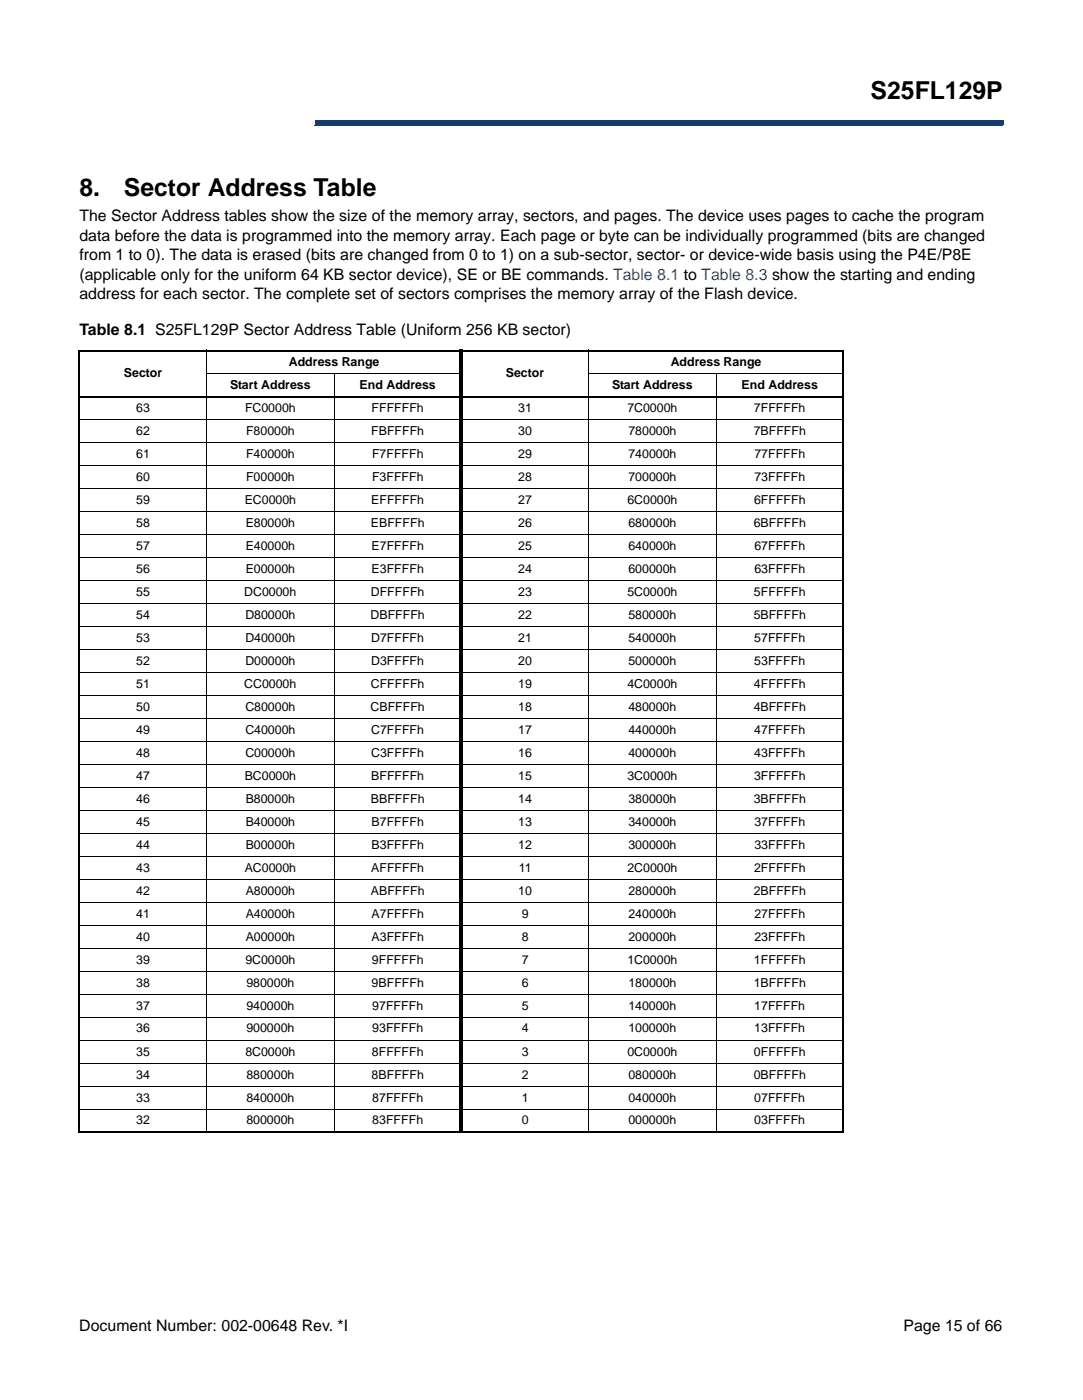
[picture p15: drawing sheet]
<svg xmlns="http://www.w3.org/2000/svg" width="210mm" height="271mm" viewBox="0 0 210 271" stroke-linecap="round" stroke-linejoin="round" font-family="sans-serif">
<defs><g id="words">
<g font-size="4.8">
<text x="168.5" y="19.2">S25FL129P</text>
<text x="15.4" y="37.8">8.</text>
<text x="24" y="37.8">Sector Address Table</text>
</g>
<g font-size="3.1">
<text x="15.4" y="42.9">The Sector Address tables show the size of the memory array, sectors, and pages. The device uses pages to cache the program</text>
<text x="15.4" y="46.6">data before the data is programmed into the memory array. Each page or byte can be individually programmed (bits are changed</text>
<text x="15.4" y="50.4">from 1 to 0). The data is erased (bits are changed from 0 to 1) on a sub-sector, sector- or device-wide basis using the P4E/P8E</text>
<text x="15.4" y="54.2">(applicable only for the uniform 64 KB sector device), SE or BE commands. Table 8.1 to Table 8.3 show the starting and ending</text>
<text x="15.4" y="57.9">address for each sector. The complete set of sectors comprises the memory array of the Flash device.</text>
<text x="15.4" y="64.8">Table 8.1 S25FL129P Sector Address Table (Uniform 256 KB sector)</text>
<text x="15.3" y="257.6">Document Number: 002-00648 Rev. *I</text>
<text x="174.8" y="257.6">Page 15 of 66</text>
</g>
<g font-size="2.4">
<text x="55.9" y="70.8">Address Range</text>
<text x="129.8" y="70.8">Address Range</text>
<text x="24" y="73">Sector</text>
<text x="44.5" y="75.3">Start Address</text>
<text x="69.6" y="75.3">End Address</text>
<text x="97.9" y="73">Sector</text>
<text x="118.4" y="75.3">Start Address</text>
<text x="143.5" y="75.3">End Address</text>
<text x="26.4" y="79.7">63</text>
<text x="47.4" y="79.7">FC0000h</text>
<text x="71.9" y="79.7">FFFFFFh</text>
<text x="100.3" y="79.7">31</text>
<text x="121.4" y="79.7">7C0000h</text>
<text x="145.9" y="79.7">7FFFFFh</text>
<text x="26.4" y="84.2">62</text>
<text x="26.4" y="88.6">61</text>
<text x="47.6" y="84.2">F80000h</text>
<text x="47.6" y="88.6">F40000h</text>
<text x="71.8" y="84.2">FBFFFFh</text>
<text x="72" y="88.6">F7FFFFh</text>
<text x="100.3" y="88.6">29</text>
<text x="100.3" y="84.2">30</text>
<text x="121.6" y="88.6">740000h</text>
<text x="121.6" y="84.2">780000h</text>
<text x="145.8" y="84.2">7BFFFFh</text>
<text x="146" y="88.6">77FFFFh</text>
<text x="26.4" y="93">60</text>
<text x="47.6" y="93">F00000h</text>
<text x="72" y="93">F3FFFFh</text>
<text x="100.3" y="93">28</text>
<text x="121.6" y="93">700000h</text>
<text x="146" y="93">73FFFFh</text>
<text x="26.4" y="97.5">59</text>
<text x="26.4" y="102">58</text>
<text x="47.3" y="97.5">EC0000h</text>
<text x="47.5" y="102">E80000h</text>
<text x="71.8" y="102">EBFFFFh</text>
<text x="71.8" y="97.5">EFFFFFh</text>
<text x="100.3" y="102">26</text>
<text x="100.3" y="97.5">27</text>
<text x="121.4" y="97.5">6C0000h</text>
<text x="121.6" y="102">680000h</text>
<text x="145.8" y="102">6BFFFFh</text>
<text x="145.9" y="97.5">6FFFFFh</text>
<text x="26.4" y="106.4">57</text>
<text x="47.5" y="106.4">E40000h</text>
<text x="71.9" y="106.4">E7FFFFh</text>
<text x="100.3" y="106.4">25</text>
<text x="121.6" y="106.4">640000h</text>
<text x="146" y="106.4">67FFFFh</text>
<text x="26.4" y="110.8">56</text>
<text x="47.5" y="110.8">E00000h</text>
<text x="71.9" y="110.8">E3FFFFh</text>
<text x="100.3" y="110.8">24</text>
<text x="121.6" y="110.8">600000h</text>
<text x="146" y="110.8">63FFFFh</text>
<text x="26.4" y="115.3">55</text>
<text x="26.4" y="119.7">54</text>
<text x="47.3" y="115.3">DC0000h</text>
<text x="47.5" y="119.7">D80000h</text>
<text x="71.7" y="119.7">DBFFFFh</text>
<text x="71.8" y="115.3">DFFFFFh</text>
<text x="100.3" y="119.7">22</text>
<text x="100.3" y="115.3">23</text>
<text x="121.4" y="115.3">5C0000h</text>
<text x="121.6" y="119.7">580000h</text>
<text x="145.8" y="119.7">5BFFFFh</text>
<text x="145.9" y="115.3">5FFFFFh</text>
<text x="26.4" y="124.2">53</text>
<text x="47.5" y="124.2">D40000h</text>
<text x="71.8" y="124.2">D7FFFFh</text>
<text x="100.3" y="124.2">21</text>
<text x="121.6" y="124.2">540000h</text>
<text x="146" y="124.2">57FFFFh</text>
<text x="26.4" y="128.7">52</text>
<text x="47.5" y="128.7">D00000h</text>
<text x="71.8" y="128.7">D3FFFFh</text>
<text x="100.3" y="128.7">20</text>
<text x="121.6" y="128.7">500000h</text>
<text x="146" y="128.7">53FFFFh</text>
<text x="26.4" y="133.1">51</text>
<text x="26.4" y="137.5">50</text>
<text x="47.3" y="133.1">CC0000h</text>
<text x="47.5" y="137.5">C80000h</text>
<text x="71.7" y="137.5">CBFFFFh</text>
<text x="71.8" y="133.1">CFFFFFh</text>
<text x="100.3" y="137.5">18</text>
<text x="100.3" y="133.1">19</text>
<text x="121.4" y="133.1">4C0000h</text>
<text x="121.6" y="137.5">480000h</text>
<text x="145.8" y="137.5">4BFFFFh</text>
<text x="145.9" y="133.1">4FFFFFh</text>
<text x="26.4" y="142">49</text>
<text x="47.5" y="142">C40000h</text>
<text x="71.8" y="142">C7FFFFh</text>
<text x="100.3" y="142">17</text>
<text x="121.6" y="142">440000h</text>
<text x="146" y="142">47FFFFh</text>
<text x="26.4" y="146.4">48</text>
<text x="47.5" y="146.4">C00000h</text>
<text x="71.8" y="146.4">C3FFFFh</text>
<text x="100.3" y="146.4">16</text>
<text x="121.6" y="146.4">400000h</text>
<text x="146" y="146.4">43FFFFh</text>
<text x="26.4" y="150.9">47</text>
<text x="26.4" y="155.3">46</text>
<text x="47.3" y="150.9">BC0000h</text>
<text x="47.5" y="155.3">B80000h</text>
<text x="71.8" y="155.3">BBFFFFh</text>
<text x="71.8" y="150.9">BFFFFFh</text>
<text x="100.3" y="155.3">14</text>
<text x="100.3" y="150.9">15</text>
<text x="121.4" y="150.9">3C0000h</text>
<text x="121.6" y="155.3">380000h</text>
<text x="145.8" y="155.3">3BFFFFh</text>
<text x="145.9" y="150.9">3FFFFFh</text>
<text x="26.4" y="159.8">45</text>
<text x="47.5" y="159.8">B40000h</text>
<text x="71.9" y="159.8">B7FFFFh</text>
<text x="100.3" y="159.8">13</text>
<text x="121.6" y="159.8">340000h</text>
<text x="146" y="159.8">37FFFFh</text>
<text x="26.4" y="164.2">44</text>
<text x="47.5" y="164.2">B00000h</text>
<text x="71.9" y="164.2">B3FFFFh</text>
<text x="100.3" y="164.2">12</text>
<text x="121.6" y="164.2">300000h</text>
<text x="146" y="164.2">33FFFFh</text>
<text x="26.4" y="168.7">43</text>
<text x="26.4" y="173.1">42</text>
<text x="47.3" y="168.7">AC0000h</text>
<text x="47.5" y="173.1">A80000h</text>
<text x="71.8" y="173.1">ABFFFFh</text>
<text x="71.8" y="168.7">AFFFFFh</text>
<text x="100.3" y="173.1">10</text>
<text x="100.4" y="168.7">11</text>
<text x="121.4" y="168.7">2C0000h</text>
<text x="121.6" y="173.1">280000h</text>
<text x="145.8" y="173.1">2BFFFFh</text>
<text x="145.9" y="168.7">2FFFFFh</text>
<text x="26.4" y="177.6">41</text>
<text x="47.5" y="177.6">A40000h</text>
<text x="71.9" y="177.6">A7FFFFh</text>
<text x="100.9" y="177.6">9</text>
<text x="121.6" y="177.6">240000h</text>
<text x="146" y="177.6">27FFFFh</text>
<text x="26.4" y="182">40</text>
<text x="47.5" y="182">A00000h</text>
<text x="71.9" y="182">A3FFFFh</text>
<text x="100.9" y="182">8</text>
<text x="121.6" y="182">200000h</text>
<text x="146" y="182">23FFFFh</text>
<text x="26.4" y="186.5">39</text>
<text x="26.4" y="190.9">38</text>
<text x="47.5" y="186.5">9C0000h</text>
<text x="47.7" y="190.9">980000h</text>
<text x="71.9" y="190.9">9BFFFFh</text>
<text x="72" y="186.5">9FFFFFh</text>
<text x="100.9" y="186.5">7</text>
<text x="101" y="190.9">6</text>
<text x="121.4" y="186.5">1C0000h</text>
<text x="121.6" y="190.9">180000h</text>
<text x="145.8" y="190.9">1BFFFFh</text>
<text x="145.9" y="186.5">1FFFFFh</text>
<text x="26.4" y="195.4">37</text>
<text x="47.7" y="195.4">940000h</text>
<text x="72" y="195.4">97FFFFh</text>
<text x="100.9" y="195.4">5</text>
<text x="121.6" y="195.4">140000h</text>
<text x="146" y="195.4">17FFFFh</text>
<text x="26.4" y="199.8">36</text>
<text x="47.7" y="199.8">900000h</text>
<text x="72" y="199.8">93FFFFh</text>
<text x="100.9" y="199.8">4</text>
<text x="121.6" y="199.8">100000h</text>
<text x="146" y="199.8">13FFFFh</text>
<text x="26.4" y="204.3">35</text>
<text x="26.4" y="208.7">34</text>
<text x="47.5" y="204.3">8C0000h</text>
<text x="47.7" y="208.7">880000h</text>
<text x="71.9" y="208.7">8BFFFFh</text>
<text x="72" y="204.3">8FFFFFh</text>
<text x="100.9" y="204.3">3</text>
<text x="101" y="208.7">2</text>
<text x="121.4" y="204.3">0C0000h</text>
<text x="121.6" y="208.7">080000h</text>
<text x="145.8" y="208.7">0BFFFFh</text>
<text x="145.9" y="204.3">0FFFFFh</text>
<text x="26.4" y="213.2">33</text>
<text x="47.7" y="213.2">840000h</text>
<text x="72" y="213.2">87FFFFh</text>
<text x="100.9" y="213.2">1</text>
<text x="121.6" y="213.2">040000h</text>
<text x="146" y="213.2">07FFFFh</text>
<text x="26.4" y="217.6">32</text>
<text x="47.7" y="217.6">800000h</text>
<text x="72" y="217.6">83FFFFh</text>
<text x="100.9" y="217.6">0</text>
<text x="121.6" y="217.6">000000h</text>
<text x="146" y="217.6">03FFFFh</text>
</g>
</g></defs>
<path d="M61 23.3h133.1v.9h-133.1z" fill="#163b71"/>
<path d="M60.9 24.2h133.2M61 23.3h133.1" fill="none" stroke="#163b71" stroke-width=".19"/>
<path d="M60.9 23.3h.1v.9h-.1z" fill="#163b71"/>
<path d="M15.5 8.2h45.3v17.6h-45.3z" fill="#fff"/>
<path d="M15.2 67.8h148.2M15.2 76.8h148.2M15.4 68v150.9M163.2 68v150.9M15.2 219.1h148.2" fill="none" stroke="#000" stroke-width=".34"/>
<g fill="none" stroke="#000" stroke-width=".19">
<path d="M39.9 72.3h49.7M40 67.7v151.6M64.6 72.2v147.1M113.8 72.3h49.6M113.9 67.7v151.6M138.6 72.2v147.1M15.2 81.2h148.2M15.2 85.6h148.2M15.2 90.1h148.2M15.2 94.5h148.2M15.2 99h148.2M15.2 103.4h148.2"/>
<path d="M15.2 107.9h148.2M15.2 112.3h148.2M15.2 116.8h148.2M15.2 121.2h148.2M15.2 125.7h148.2M15.2 130.1h148.2M15.2 134.6h148.2M15.2 139h148.2M15.2 143.5h148.2M15.2 147.9h148.2M15.2 152.4h148.2M15.2 156.8h148.2"/>
<path d="M15.2 161.3h148.2M15.2 165.7h148.2M15.2 170.2h148.2M15.2 174.6h148.2M15.2 179.1h148.2M15.2 183.5h148.2M15.2 188h148.2M15.2 192.4h148.2M15.2 196.9h148.2M15.2 201.3h148.2M15.2 205.8h148.2M15.2 210.2h148.2"/>
<path d="M15.2 214.7h148.2"/>
</g>
<path d="M88.9 67.7h.7v151.6h-.7z" fill="#000"/>
<use href="#words"/>
</svg>
